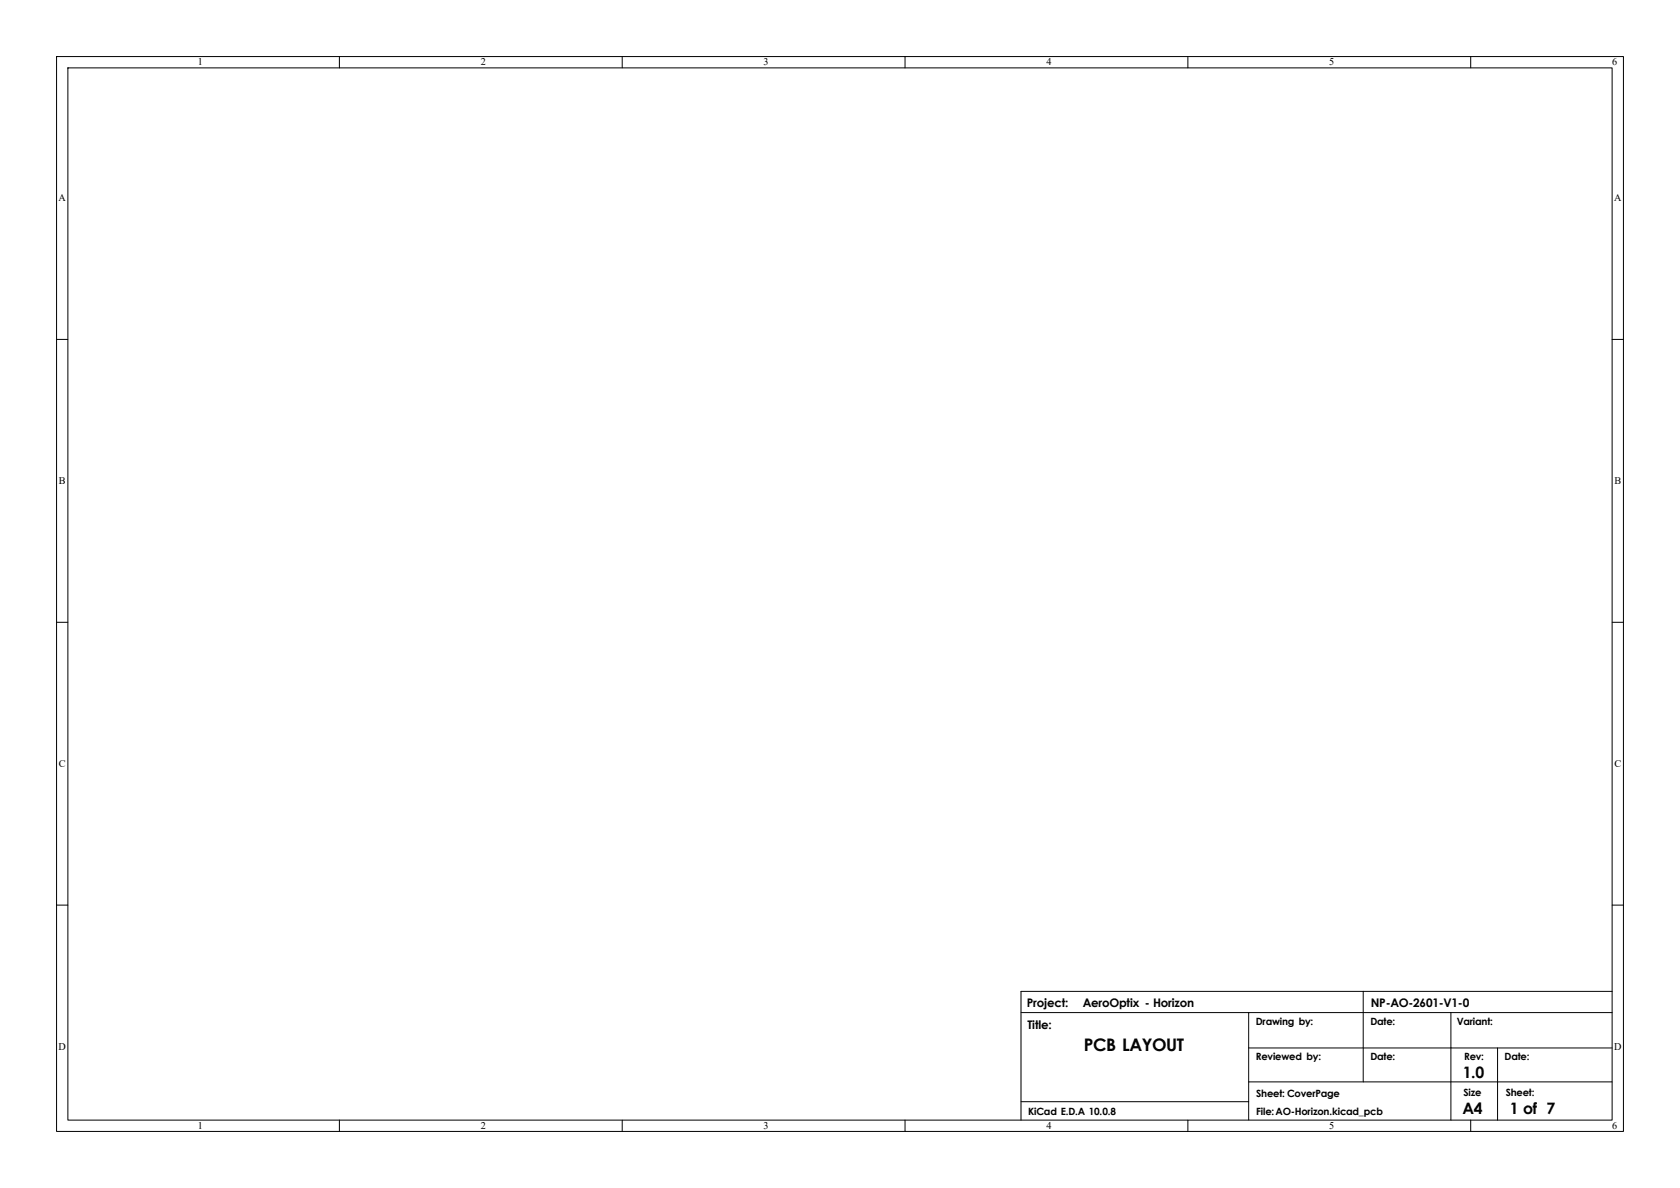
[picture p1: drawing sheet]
<svg xmlns="http://www.w3.org/2000/svg" width="297mm" height="210mm" viewBox="0 0 297 210" stroke-linecap="round" stroke-linejoin="round" font-family="sans-serif">
<defs><g id="words">
<text font-size="3.1" x="191.6" y="185.8">PCB LAYOUT</text>
<g font-size="2.8">
<text x="258.6" y="190.6">1.0</text>
<text x="258.6" y="197">A4</text>
<text x="266.9" y="197">1 of 7</text>
</g>
<g font-size="2.1">
<text x="181.5" y="177.9">Project:</text>
<text x="191.4" y="178">AeroOptix - Horizon</text>
<text x="242.4" y="178">NP-AO-2601-V1-0</text>
<text x="181.7" y="181.9">Title:</text>
</g>
<g font-size="1.8">
<text x="35" y="11.6">1</text>
<text x="85" y="11.6">2</text>
<text x="135" y="11.6">3</text>
<text x="185" y="11.6">4</text>
<text x="235" y="11.6">5</text>
<text x="285" y="11.6">6</text>
<text x="10.3" y="35.6">A</text>
<text x="285.3" y="35.6">A</text>
<text x="10.4" y="85.6">B</text>
<text x="285.4" y="85.6">B</text>
<text x="10.4" y="135.6">C</text>
<text x="285.4" y="135.6">C</text>
<text x="10.3" y="185.6">D</text>
<text x="222" y="181.3">Drawing by:</text>
<text x="242.3" y="181.2">Date:</text>
<text x="257.5" y="181.2">Variant:</text>
<text x="285.3" y="185.6">D</text>
<text x="222" y="187.4">Reviewed by:</text>
<text x="242.3" y="187.4">Date:</text>
<text x="258.8" y="187.5">Rev:</text>
<text x="266" y="187.4">Date:</text>
<text x="181.8" y="197.2">KiCad E.D.A 10.0.8</text>
<text x="222.1" y="197.2">File:AO-Horizon.kicad_pcb</text>
<text x="222.1" y="193.9">Sheet: CoverPage</text>
<text x="258.7" y="193.7">Size</text>
<text x="266.2" y="193.7">Sheet:</text>
<text x="35" y="199.6">1</text>
<text x="85" y="199.6">2</text>
<text x="135" y="199.6">3</text>
<text x="185" y="199.6">4</text>
<text x="235" y="199.6">5</text>
<text x="285" y="199.6">6</text>
</g>
</g></defs>
<g fill="none" stroke="#000" stroke-width=".18">
<path d="M10 10h277v190h-277zM12 12h273v186h-273zM60 10v2M110 10v2M160 10v2M210 10v2M260 10v2M10 60h2M285 60h2M10 110h2M285 110h2M10 160h2"/>
<path d="M180.5 179h104.5M220.7 179v19M241 175.3v16M256.5 179v19M285 175.3h-104.5v22.7M285 160h2M60 198v2M110 198v2M160 198v2M180.5 194.8h40.2M210 198v2M220.7 191.3h64.3"/>
<path d="M220.7 185.3h64.3M260 198v2M264.7 185.3v12.7"/>
</g>
<use href="#words"/>
</svg>
